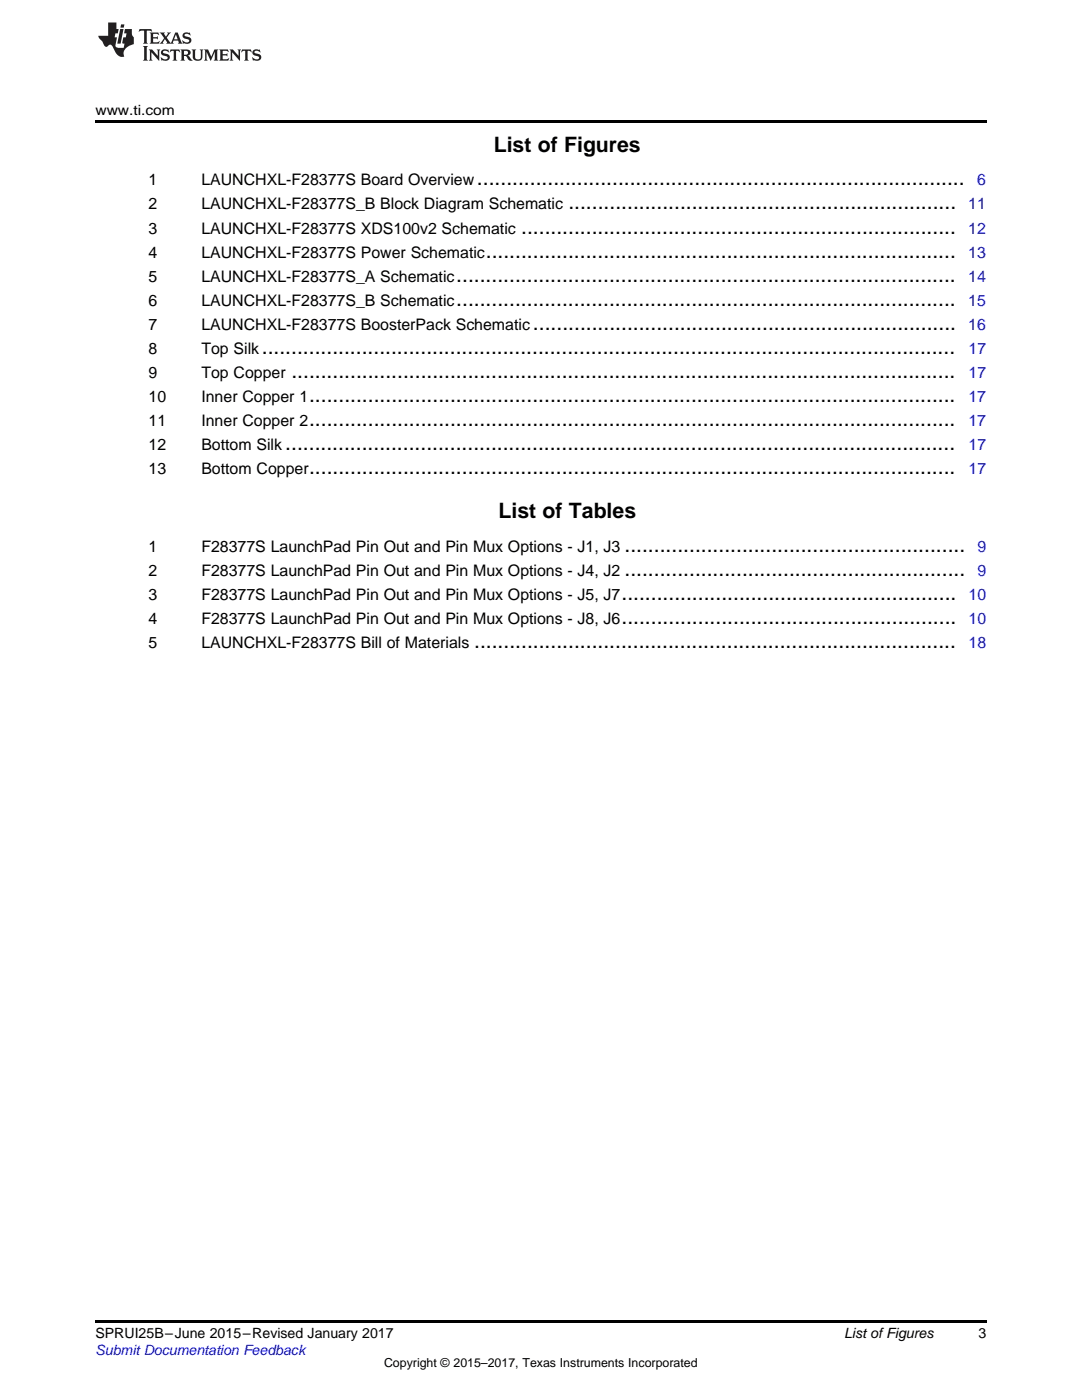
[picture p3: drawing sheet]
<svg xmlns="http://www.w3.org/2000/svg" width="216mm" height="279mm" viewBox="0 0 216 279" stroke-linecap="round" stroke-linejoin="round" font-family="sans-serif">
<defs><g id="words">
<g font-size="4.2">
<text x="98.5" y="30.3">List of Figures</text>
<text x="95.2" y="37">...................................................................................</text>
<text x="113.4" y="41.8">..................................................................</text>
<text x="104" y="46.6">..........................................................................</text>
<text x="96.9" y="51.4">................................................................................</text>
<text x="91" y="56.2">.....................................................................................</text>
<text x="91" y="61">.....................................................................................</text>
<text x="106.4" y="65.8">........................................................................</text>
<text x="52.2" y="70.6">......................................................................................................................</text>
<text x="58.1" y="75.4">.................................................................................................................</text>
<text x="61.7" y="80.2">..............................................................................................................</text>
<text x="56.9" y="89.8">..................................................................................................................</text>
<text x="61.7" y="85">..............................................................................................................</text>
<text x="61.7" y="94.6">..............................................................................................................</text>
<text x="99.5" y="103.4">List of Tables</text>
<text x="124.6" y="110.1">..........................................................</text>
<text x="124" y="119.7">.........................................................</text>
<text x="124.6" y="114.9">..........................................................</text>
<text x="124" y="124.5">.........................................................</text>
<text x="94.6" y="129.3">..................................................................................</text>
</g>
<g font-size="3.2">
<text x="29.6" y="37">1</text>
<text x="29.6" y="41.8">2</text>
<text x="40.2" y="37">LAUNCHXL-F28377S Board Overview</text>
<text x="40.2" y="41.8">LAUNCHXL-F28377S_B Block Diagram Schematic</text>
<text x="29.6" y="46.6">3</text>
<text x="40.2" y="46.6">LAUNCHXL-F28377S XDS100v2 Schematic</text>
<text x="29.6" y="51.4">4</text>
<text x="40.2" y="51.4">LAUNCHXL-F28377S Power Schematic</text>
<text x="29.6" y="56.2">5</text>
<text x="40.2" y="56.2">LAUNCHXL-F28377S_A Schematic</text>
<text x="29.6" y="61">6</text>
<text x="29.6" y="65.8">7</text>
<text x="40.2" y="61">LAUNCHXL-F28377S_B Schematic</text>
<text x="40.2" y="65.8">LAUNCHXL-F28377S BoosterPack Schematic</text>
<text x="29.6" y="70.6">8</text>
<text x="40.2" y="70.6">Top Silk</text>
<text x="29.6" y="75.4">9</text>
<text x="40.2" y="75.4">Top Copper</text>
<text x="29.6" y="80.2">10</text>
<text x="40.2" y="80.2">Inner Copper 1</text>
<text x="29.6" y="85">11</text>
<text x="29.6" y="89.8">12</text>
<text x="40.2" y="85">Inner Copper 2</text>
<text x="40.2" y="89.8">Bottom Silk</text>
<text x="29.6" y="94.6">13</text>
<text x="40.2" y="94.6">Bottom Copper</text>
<text x="29.6" y="110.1">1</text>
<text x="40.2" y="110.1">F28377S LaunchPad Pin Out and Pin Mux Options - J1, J3</text>
<text x="29.6" y="114.9">2</text>
<text x="29.6" y="119.7">3</text>
<text x="40.2" y="114.9">F28377S LaunchPad Pin Out and Pin Mux Options - J4, J2</text>
<text x="40.2" y="119.7">F28377S LaunchPad Pin Out and Pin Mux Options - J5, J7</text>
<text x="29.6" y="124.5">4</text>
<text x="40.2" y="124.5">F28377S LaunchPad Pin Out and Pin Mux Options - J8, J6</text>
<text x="29.6" y="129.3">5</text>
<text x="40.2" y="129.3">LAUNCHXL-F28377S Bill of Materials</text>
</g>
<g font-size="3.2" fill="#00f">
<text x="193.2" y="41.8">11</text>
<text x="195" y="37">6</text>
<text x="193.2" y="46.6">12</text>
<text x="193.2" y="51.4">13</text>
<text x="193.2" y="56.2">14</text>
<text x="193.2" y="61">15</text>
<text x="193.2" y="65.8">16</text>
<text x="193.3" y="70.6">17</text>
<text x="193.3" y="75.4">17</text>
<text x="193.2" y="80.2">17</text>
<text x="193.2" y="85">17</text>
<text x="193.3" y="89.8">17</text>
<text x="193.3" y="94.6">17</text>
<text x="195" y="110.1">9</text>
<text x="193.3" y="119.7">10</text>
<text x="195" y="114.9">9</text>
<text x="193.3" y="124.5">10</text>
<text x="193.3" y="129.3">18</text>
</g>
<g font-size="2.8">
<text x="19" y="23">www.ti.com</text>
<text x="19" y="267.1">SPRUI25B–June 2015–Revised January 2017</text>
<text x="168.4" y="267.1">List ofFigures</text>
<text x="195.3" y="267">3</text>
</g>
<text font-size="2.8" fill="#00f" x="19" y="270.4">Submit Documentation Feedback</text>
<text font-size="2.5" x="76.6" y="272.7">Copyright © 2015–2017, Texas Instruments Incorporated</text>
</g></defs>
<path d="M19 24h177.8v.6h-177.8zM19 263.5h177.8v.6h-177.8z" fill="#000"/>
<g fill="#231f20">
<path d="M27.8 5.8l-.1 .6 .5-.3h.5l.1 .2v2.1l-.3 .3h1l-.2-.3v-2.1v-.2h.6l.4 .3-.1-.6zM29.9 6.5l.2 .4v1.5l-.2 .3h1.8l.1-.5a1.04 1.04 0 0 1-1.2 .1v-.6h.5l.4 .2v-.7l-.4 .2h-.5v-.6h.8l.3 .2-.1-.5zM31.9 6.5l.9 1.1-1 1.1h.9l-.2-.2 .4-.7 .5 .7-.2 .2h1.5l-.2-.2 .1-.4h.9l.2 .4-.2 .2h.9l-.2-.3-.7-1.9h-.5l-.9 2.1-.8-1.1 .8-1h-.8l.2 .3-.4 .5-.4-.6 .2-.2zM35.1 6.9l.4 .9h-.8zM36.6 6.6a.63 .63 0 0 0-.2 .7 .63 .63 0 0 0 .6 .4l.6 .2 .2 .2a.75 .75 0 0 1-.8 .4 .75 .75 0 0 1-.6-.5l.1 .7 .2-.1a1.11 1.11 0 0 0 1.5-.5 1.13 1.13 0 0 0-1.3-.9v-.3a1.04 1.04 0 0 1 1.1 .2l-.1-.6-.2 .1-.5-.1zM28.5 9.2l.3 .3v2.2l-.3 .4h1l-.2-.4v-2.2l.2-.3zM29.7 9.9l.2 .3v1.5l-.2 .4h.7l-.2-.4v-1.3l1.6 1.7v-1.9l.2-.3h-.7l.2 .3v.9l-1.1-1.2zM32.3 10a.62 .62 0 0 0-.2 .7 .62 .62 0 0 0 .6 .4l.6 .2 .2 .2a.76 .76 0 0 1-.8 .4 .76 .76 0 0 1-.6-.5l.1 .7 .2-.1a1.11 1.11 0 0 0 1.5-.6 1.13 1.13 0 0 0-1.3-.8v-.3a1.04 1.04 0 0 1 1.1 .1l-.1-.5-.2 .1-.5-.2zM34 9.9l-.1 .6a.61 .61 0 0 1 .7-.3l.1 1.5-.3 .4h1l-.3-.4 .1-1.5a.63 .63 0 0 1 .7 .3l-.1-.6zM36 9.9l.2 .3v1.5l-.2 .4h.9l-.2-.2v-.7l.6 .2a.76 .76 0 0 0 1.1 .6l-1-.9a.58 .58 0 0 0 .6-.6 .58 .58 0 0 0-.5-.6zM36.7 10.2l.1-.1a.45 .45 0 0 1 .6 .1 .45 .45 0 0 1 .1 .5l-.8 .2zM38.2 9.9l.2 .2a2.17 2.17 0 0 0 .4 1.9 .99 .99 0 0 0 1.6-.7v-1.1l.2-.3h-.7l.1 .2a1.92 1.92 0 0 1-.1 1.7 .6 .6 0 0 1-1-.5v-1.1l.2-.3zM40.7 9.9l.2 .3v1.5l-.2 .4h.7l-.2-.4v-1.4l.8 1.8 .9-1.8v1.4l-.2 .4h.9l-.3-.4v-1.5l.3-.3h-.8l-.6 1.4-.7-1.4zM43.7 9.9l.3 .3v1.5l-.3 .4h1.9l.1-.6a1.04 1.04 0 0 1-1.3 .2v-.6h.6l.4 .1v-.6l-.4 .2h-.6l.1-.6h.7l.4 .2-.1-.5zM45.8 9.9l.2 .3v1.5l-.2 .4h.8l-.3-.4v-1.3l1.6 1.7v-1.9l.2-.3h-.7l.2 .3v.9l-1.1-1.2zM48.3 9.9l-.1 .6a.61 .61 0 0 1 .7-.3v1.5l-.2 .4h.9l-.2-.4v-1.5a.63 .63 0 0 1 .8 .3l-.1-.6zM50.6 10a.62 .62 0 0 0-.2 .7 .62 .62 0 0 0 .6 .4l.6 .2 .1 .2a.76 .76 0 0 1-.7 .4 .76 .76 0 0 1-.6-.5l.1 .7 .1-.1a1.11 1.11 0 0 0 1.5-.6 1.13 1.13 0 0 0-1.2-.8l-.1-.3a1.04 1.04 0 0 1 1.2 .1l-.2-.5-.1 .1-.5-.2z"/>
<path d="M21.6 4.5v2.6h-2l.1 .4 .8 .9a.91 .91 0 0 0 .9 .9 .56 .56 0 0 1 .5-.4 .56 .56 0 0 1 .5 .3l.4 .8a1.53 1.53 0 0 0 2 1.3 1.54 1.54 0 0 1 1-2.1l.9-.4-.1-1.4a1.52 1.52 0 0 1-.3-1.6h-1.4l-.1 .9h.5l-.2 .8h-.5l-.2 .9v.2l.4 .1-.1 .9a1.93 1.93 0 0 1-1.6-.3l.2-1.8h-.4l.1-.8h.5l.2-.9h-.5v-1.3zM24 5.8l-.6 2.9h.7l.5-2.9zM24.2 4.9l-.2 .6h.7l.1-.6z"/>
</g>
<use href="#words"/>
</svg>
